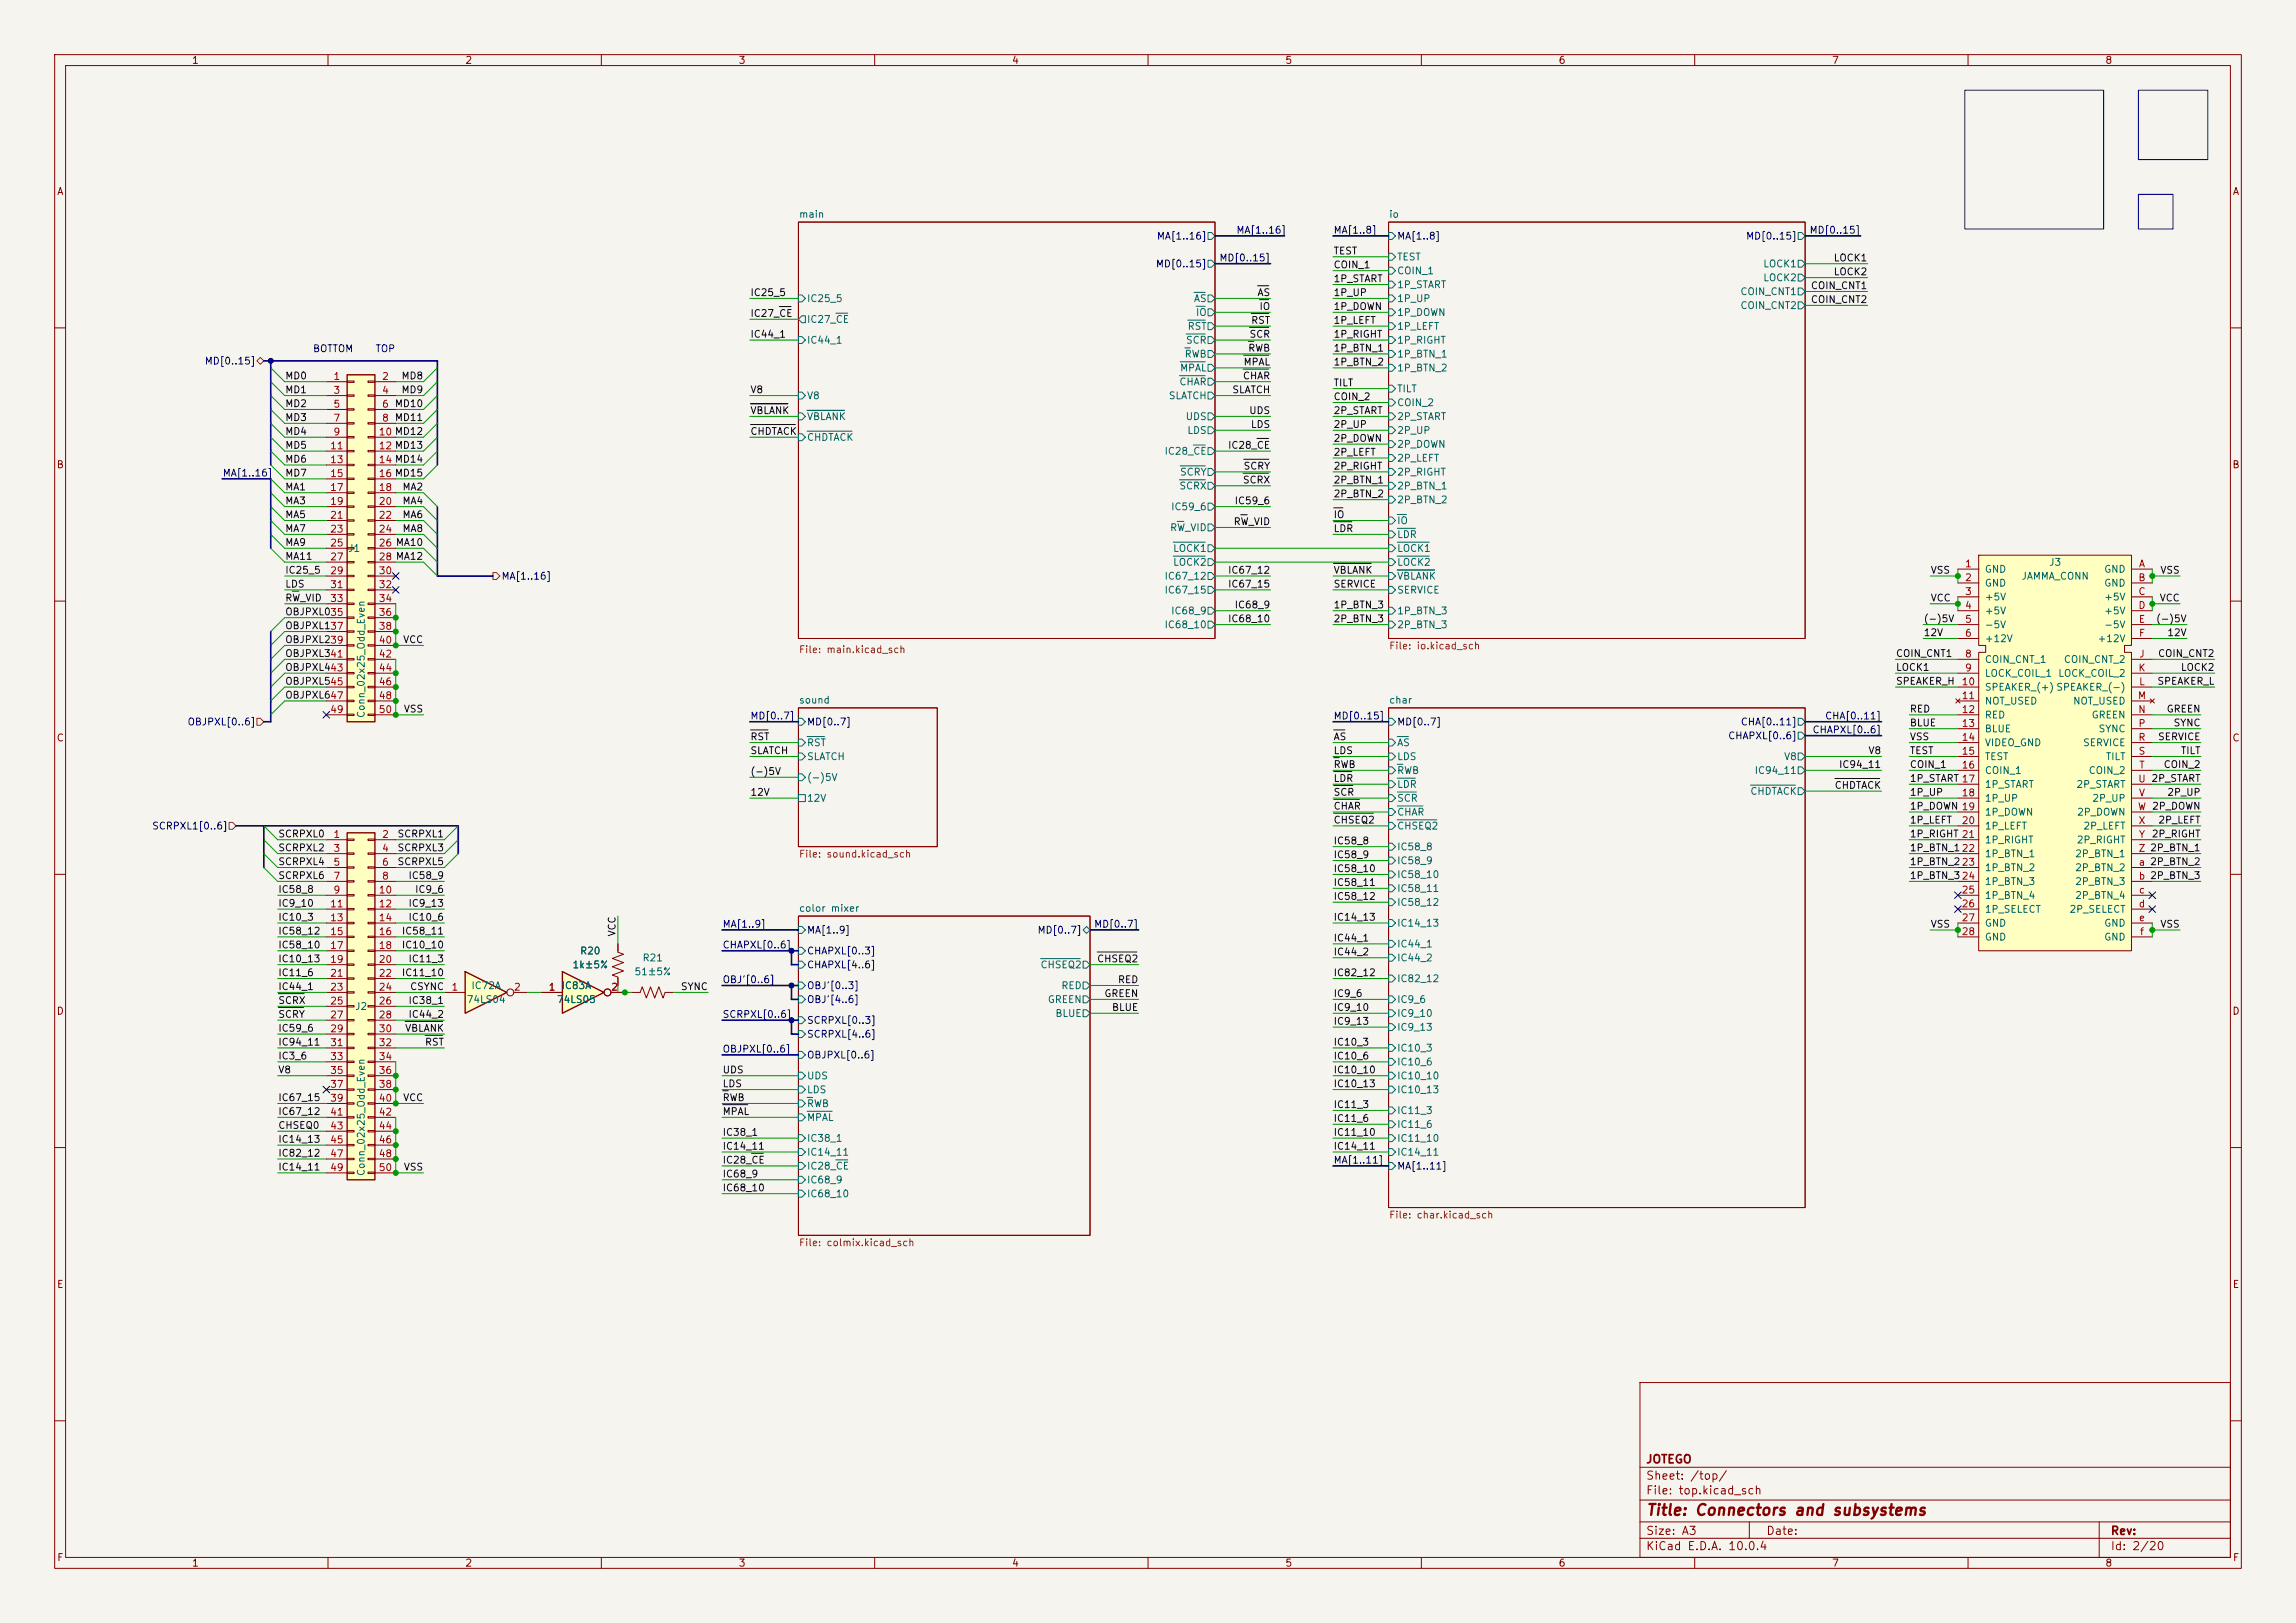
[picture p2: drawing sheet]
<svg xmlns="http://www.w3.org/2000/svg" width="420mm" height="297mm" viewBox="0 0 420 297" stroke-linecap="round" stroke-linejoin="round" font-family="sans-serif">
<defs><g id="words">
<text font-size="2" fill="#840000" x="301" y="277.8">Title: Connectors and subsystems</text>
<g font-size="1.5" fill="#840000">
<text x="301" y="268.1">JOTEGO</text>
<text x="301" y="273.8">File: top.kicad_sch</text>
<text x="301" y="271.1">Sheet: /top/</text>
<text x="301" y="281.2">Size: A3</text>
<text x="323" y="281.2">Date:</text>
<text x="386" y="281.2">Rev:</text>
<text x="301" y="284">KiCad E.D.A. 10.0.4</text>
<text x="386" y="284">Id: 2/20</text>
</g>
<g font-size="1.3" fill="#840000">
<text x="35" y="12">1</text>
<text x="85" y="12">2</text>
<text x="135" y="12">3</text>
<text x="185" y="12">4</text>
<text x="235" y="12">5</text>
<text x="285" y="12">6</text>
<text x="335" y="12">7</text>
<text x="385" y="12">8</text>
<text x="10.3" y="36">A</text>
<text x="408.3" y="36">A</text>
<text x="10.3" y="86">B</text>
<text x="408.2" y="86">B</text>
<text x="10.3" y="136">C</text>
<text x="408.2" y="136">C</text>
<text x="10.3" y="186">D</text>
<text x="408.2" y="186">D</text>
<text x="10.3" y="236">E</text>
<text x="408.3" y="236">E</text>
<text x="10.3" y="286">F</text>
<text x="35" y="287">1</text>
<text x="85" y="287">2</text>
<text x="135" y="287">3</text>
<text x="185" y="287">4</text>
<text x="235" y="287">5</text>
<text x="285" y="287">6</text>
<text x="335" y="287">7</text>
<text x="385" y="287">8</text>
<text x="408.3" y="286">F</text>
</g>
<g font-size="1.3" fill="#006464">
<text x="146" y="40.2">main</text>
<text x="254" y="40.2">io</text>
<text x="255.5" y="48">TEST</text>
<text x="255.5" y="50.5">COIN_1</text>
<text x="255.5" y="53">1P_START</text>
<text x="322.4" y="51.8">LOCK2</text>
<text x="322.4" y="49.2">LOCK1</text>
<text x="147.5" y="59.4">IC27_CE</text>
<text x="147.5" y="55.6">IC25_5</text>
<text x="218.3" y="55.6">AS</text>
<text x="218.7" y="58.1">IO</text>
<text x="255.5" y="58.1">1P_DOWN</text>
<text x="255.5" y="55.6">1P_UP</text>
<text x="318.3" y="56.9">COIN_CNT2</text>
<text x="318.3" y="54.3">COIN_CNT1</text>
<text x="147.5" y="63.2">IC44_1</text>
<text x="216.6" y="65.7">RWB</text>
<text x="216.8" y="63.2">SCR</text>
<text x="217.1" y="60.7">RST</text>
<text x="255.5" y="63.2">1P_RIGHT</text>
<text x="255.5" y="65.7">1P_BTN_1</text>
<text x="255.5" y="60.7">1P_LEFT</text>
<text x="215.6" y="70.8">CHAR</text>
<text x="215.7" y="68.3">MPAL</text>
<text x="255.5" y="68.3">1P_BTN_2</text>
<text x="147.5" y="77.2">VBLANK</text>
<text x="147.5" y="73.4">V8</text>
<text x="213.7" y="73.4">SLATCH</text>
<text x="216.8" y="77.2">UDS</text>
<text x="255.5" y="72.1">TILT</text>
<text x="255.5" y="77.2">2P_START</text>
<text x="255.5" y="74.6">COIN_2</text>
<text x="147.5" y="81">CHDTACK</text>
<text x="212.9" y="83.5">IC28_CE</text>
<text x="217.1" y="79.7">LDS</text>
<text x="255.5" y="82.3">2P_DOWN</text>
<text x="255.5" y="79.7">2P_UP</text>
<text x="215.6" y="89.9">SCRX</text>
<text x="215.7" y="87.3">SCRY</text>
<text x="255.5" y="84.8">2P_LEFT</text>
<text x="255.5" y="87.3">2P_RIGHT</text>
<text x="255.5" y="89.9">2P_BTN_1</text>
<text x="214.1" y="93.7">IC59_6</text>
<text x="255.5" y="92.4">2P_BTN_2</text>
<text x="63.6" y="101.3">J1</text>
<text x="213.9" y="97.5">RW_VID</text>
<text x="214.5" y="101.3">LOCK1</text>
<text x="255.5" y="96.2">IO</text>
<text x="255.5" y="98.8">LDR</text>
<text x="255.5" y="101.3">LOCK1</text>
<text x="212.9" y="106.4">IC67_12</text>
<text x="214.5" y="103.8">LOCK2</text>
<text x="255.5" y="106.4">VBLANK</text>
<text x="255.5" y="103.8">LOCK2</text>
<text x="363" y="105.1">GND</text>
<text x="363" y="107.7">GND</text>
<text x="369.7" y="106.4">JAMMA_CONN</text>
<text x="374.7" y="103.8">J3</text>
<text x="384.8" y="105.1">GND</text>
<text x="384.8" y="107.7">GND</text>
<text x="212.9" y="108.9">IC67_15</text>
<text x="214.1" y="112.7">IC68_9</text>
<text x="255.5" y="108.9">SERVICE</text>
<text x="255.5" y="112.7">1P_BTN_3</text>
<text x="363" y="110.2">+5V</text>
<text x="363" y="112.7">+5V</text>
<text x="384.8" y="110.2">+5V</text>
<text x="384.8" y="112.7">+5V</text>
<text x="212.9" y="115.3">IC68_10</text>
<text x="255.5" y="115.3">2P_BTN_3</text>
<text x="363" y="115.3">-5V</text>
<text x="363" y="117.8">+12V</text>
<text x="383.6" y="117.8">+12V</text>
<text x="384.8" y="115.3">-5V</text>
<text x="363" y="121.6">COIN_CNT_1</text>
<text x="363" y="124.2">LOCK_COIL_1</text>
<text x="376.4" y="124.2">LOCK_COIL_2</text>
<text x="377.4" y="121.6">COIN_CNT_2</text>
<text x="67" y="131.5" transform="rotate(-90 67 131.5)">Conn_02x25_Odd_Even</text>
<text x="146" y="129.1">sound</text>
<text x="254" y="129.1">char</text>
<text x="363" y="126.7">SPEAKER_(+) SPEAKER_(-)</text>
<text x="363" y="129.2">NOT_USED</text>
<text x="363" y="131.8">RED</text>
<text x="379.1" y="129.2">NOT_USED</text>
<text x="382.5" y="131.8">GREEN</text>
<text x="147.5" y="136.9">RST</text>
<text x="255.5" y="136.9">AS</text>
<text x="363" y="134.3">BLUE</text>
<text x="363" y="136.9">VIDEO_GND</text>
<text x="380.9" y="136.9">SERVICE</text>
<text x="383.8" y="134.3">SYNC</text>
<text x="147.5" y="139.4">SLATCH</text>
<text x="147.5" y="143.2">(-)5V</text>
<text x="255.5" y="141.9">RWB</text>
<text x="255.5" y="139.4">LDS</text>
<text x="320.9" y="141.9">IC94_11</text>
<text x="326.2" y="139.4">V8</text>
<text x="363" y="139.4">TEST</text>
<text x="363" y="141.9">COIN_1</text>
<text x="382" y="141.9">COIN_2</text>
<text x="385.1" y="139.4">TILT</text>
<text x="147.5" y="147">12V</text>
<text x="255.5" y="149.6">CHAR</text>
<text x="255.5" y="147">SCR</text>
<text x="255.5" y="144.5">LDR</text>
<text x="320.1" y="145.8">CHDTACK</text>
<text x="363" y="144.5">1P_START</text>
<text x="363" y="147">1P_UP</text>
<text x="363" y="149.6">1P_DOWN</text>
<text x="379.7" y="144.5">2P_START</text>
<text x="379.8" y="149.6">2P_DOWN</text>
<text x="382.6" y="147">2P_UP</text>
<text x="255.5" y="152.1">CHSEQ2</text>
<text x="255.5" y="155.9">IC58_8</text>
<text x="363" y="152.1">1P_LEFT</text>
<text x="363" y="154.6">1P_RIGHT</text>
<text x="379.8" y="154.6">2P_RIGHT</text>
<text x="381" y="152.1">2P_LEFT</text>
<text x="255.5" y="158.5">IC58_9</text>
<text x="255.5" y="161">IC58_10</text>
<text x="363" y="157.2">1P_BTN_1</text>
<text x="363" y="159.7">1P_BTN_2</text>
<text x="379.5" y="157.2">2P_BTN_1</text>
<text x="379.5" y="159.7">2P_BTN_2</text>
<text x="146" y="167.2">color mixer</text>
<text x="255.5" y="163.5">IC58_11</text>
<text x="255.5" y="166.1">IC58_12</text>
<text x="363" y="162.3">1P_BTN_3</text>
<text x="363" y="164.8">1P_BTN_4</text>
<text x="363" y="167.3">1P_SELECT</text>
<text x="378.5" y="167.3">2P_SELECT</text>
<text x="379.5" y="162.3">2P_BTN_3</text>
<text x="379.5" y="164.8">2P_BTN_4</text>
<text x="255.5" y="169.9">IC14_13</text>
<text x="255.5" y="173.7">IC44_1</text>
<text x="363" y="169.9">GND</text>
<text x="363" y="172.4">GND</text>
<text x="384.8" y="169.9">GND</text>
<text x="384.8" y="172.4">GND</text>
<text x="104.6" y="177.5">1k±5%</text>
<text x="106" y="175">R20</text>
<text x="116" y="178.8">51±5%</text>
<text x="117.4" y="176.2">R21</text>
<text x="190.2" y="177.5">CHSEQ2</text>
<text x="255.5" y="176.2">IC44_2</text>
<text x="64.8" y="185.1">J2</text>
<text x="85.3" y="183.9">74LS04</text>
<text x="86.1" y="181.3">IC72A</text>
<text x="101.8" y="183.9">74LS05</text>
<text x="102.6" y="181.3">IC83A</text>
<text x="191.6" y="183.9">GREEN</text>
<text x="194" y="181.3">RED</text>
<text x="255.5" y="180">IC82_12</text>
<text x="255.5" y="183.9">IC9_6</text>
<text x="192.9" y="186.4">BLUE</text>
<text x="255.5" y="186.4">IC9_10</text>
<text x="255.5" y="188.9">IC9_13</text>
<text x="147.5" y="197.8">UDS</text>
<text x="255.5" y="192.7">IC10_3</text>
<text x="255.5" y="197.8">IC10_10</text>
<text x="255.5" y="195.3">IC10_6</text>
<text x="147.5" y="200.4">LDS</text>
<text x="147.5" y="202.9">RWB</text>
<text x="255.5" y="200.4">IC10_13</text>
<text x="147.5" y="205.4">MPAL</text>
<text x="147.5" y="209.3">IC38_1</text>
<text x="255.5" y="206.7">IC11_6</text>
<text x="255.5" y="209.3">IC11_10</text>
<text x="255.5" y="204.2">IC11_3</text>
<text x="67" y="215.3" transform="rotate(-90 67 215.3)">Conn_02x25_Odd_Even</text>
<text x="147.5" y="211.8">IC14_11</text>
<text x="147.5" y="214.3">IC28_CE</text>
<text x="255.5" y="211.8">IC14_11</text>
<text x="147.5" y="219.4">IC68_10</text>
<text x="147.5" y="216.9">IC68_9</text>
</g>
<g font-size="1.3" fill="#000084">
<text x="211.5" y="44.2">MA[1..16]</text>
<text x="226.1" y="43.1">MA[1..16]</text>
<text x="243.8" y="43.1">MA[1..8]</text>
<text x="255.5" y="44.2">MA[1..8]</text>
<text x="319.3" y="44.2">MD[0..15]</text>
<text x="330.9" y="43.1">MD[0..15]</text>
<text x="211.3" y="49.2">MD[0..15]</text>
<text x="223" y="48.1">MD[0..15]</text>
<text x="37.3" y="67">MD[0..15]</text>
<text x="40.6" y="87.5">MA[1..16]</text>
<text x="91.6" y="106.4">MA[1..16]</text>
<text x="137.2" y="132">MD[0..7]</text>
<text x="243.8" y="132">MD[0..15]</text>
<text x="333.7" y="132">CHA[0..11]</text>
<text x="34.2" y="133.1">OBJPXL[0..6]</text>
<text x="147.5" y="133.1">MD[0..7]</text>
<text x="255.5" y="133.1">MD[0..7]</text>
<text x="316" y="135.6">CHAPXL[0..6]</text>
<text x="318.3" y="133.1">CHA[0..11]</text>
<text x="331.4" y="134.5">CHAPXL[0..6]</text>
<text x="27.7" y="152.1">SCRPXL1[0..6]</text>
<text x="132.1" y="173.9">CHAPXL[0..6]</text>
<text x="132.1" y="170.1">MA[1..9]</text>
<text x="147.5" y="171.2">MA[1..9]</text>
<text x="189.7" y="171.2">MD[0..7]</text>
<text x="200" y="170.1">MD[0..7]</text>
<text x="147.5" y="177.5">CHAPXL[4..6]</text>
<text x="147.5" y="175">CHAPXL[0..3]</text>
<text x="132.1" y="180.2">OBJ'[0..6]</text>
<text x="147.5" y="183.9">OBJ'[4..6]</text>
<text x="147.5" y="181.3">OBJ'[0..3]</text>
<text x="132.1" y="186.6">SCRPXL[0..6]</text>
<text x="147.5" y="190.2">SCRPXL[4..6]</text>
<text x="147.5" y="187.7">SCRPXL[0..3]</text>
<text x="132.1" y="192.9">OBJPXL[0..6]</text>
<text x="147.5" y="194">OBJPXL[0..6]</text>
<text x="243.8" y="213.2">MA[1..11]</text>
<text x="255.5" y="214.3">MA[1..11]</text>
</g>
<g font-size="1.3" fill="#0f0f0f">
<text x="243.8" y="46.9">TEST</text>
<text x="243.8" y="49.4">COIN_1</text>
<text x="243.8" y="51.9">1P_START</text>
<text x="331.1" y="53.2">COIN_CNT1</text>
<text x="335.3" y="50.7">LOCK2</text>
<text x="335.3" y="48.1">LOCK1</text>
<text x="137.2" y="58.3">IC27_CE</text>
<text x="137.2" y="54.5">IC25_5</text>
<text x="228.8" y="59.6">RST</text>
<text x="229.9" y="54.5">AS</text>
<text x="230.3" y="57">IO</text>
<text x="243.8" y="59.6">1P_LEFT</text>
<text x="243.8" y="54.5">1P_UP</text>
<text x="243.8" y="57">1P_DOWN</text>
<text x="331.1" y="55.8">COIN_CNT2</text>
<text x="137.2" y="62.1">IC44_1</text>
<text x="228.2" y="64.6">RWB</text>
<text x="228.5" y="62.1">SCR</text>
<text x="243.8" y="64.6">1P_BTN_1</text>
<text x="243.8" y="62.1">1P_RIGHT</text>
<text x="52.1" y="69.7">MD0</text>
<text x="73.3" y="69.7">MD8</text>
<text x="227.2" y="69.7">CHAR</text>
<text x="227.4" y="67.2">MPAL</text>
<text x="243.8" y="67.2">1P_BTN_2</text>
<text x="243.8" y="71">TILT</text>
<text x="52.1" y="72.3">MD1</text>
<text x="52.1" y="74.8">MD2</text>
<text x="52.1" y="77.3">MD3</text>
<text x="72.1" y="74.8">MD10</text>
<text x="72.1" y="77.3">MD11</text>
<text x="73.3" y="72.3">MD9</text>
<text x="137.2" y="72.3">V8</text>
<text x="137.2" y="76.1">VBLANK</text>
<text x="225.3" y="72.3">SLATCH</text>
<text x="228.4" y="76.1">UDS</text>
<text x="243.8" y="76.1">2P_START</text>
<text x="243.8" y="73.5">COIN_2</text>
<text x="52.1" y="79.9">MD4</text>
<text x="52.1" y="82.4">MD5</text>
<text x="137.2" y="79.9">CHDTACK</text>
<text x="224.5" y="82.4">IC28_CE</text>
<text x="228.7" y="78.6">LDS</text>
<text x="243.8" y="83.7">2P_LEFT</text>
<text x="243.8" y="81.2">2P_DOWN</text>
<text x="243.8" y="78.6">2P_UP</text>
<text x="52.1" y="85">MD6</text>
<text x="52.1" y="87.5">MD7</text>
<text x="227.2" y="88.8">SCRX</text>
<text x="227.4" y="86.2">SCRY</text>
<text x="243.8" y="86.2">2P_RIGHT</text>
<text x="243.8" y="88.8">2P_BTN_1</text>
<text x="52.1" y="90">MA1</text>
<text x="52.1" y="95.1">MA5</text>
<text x="52.1" y="92.6">MA3</text>
<text x="73.5" y="95.1">MA6</text>
<text x="73.5" y="90">MA2</text>
<text x="73.5" y="92.6">MA4</text>
<text x="225.7" y="92.6">IC59_6</text>
<text x="243.8" y="91.3">2P_BTN_2</text>
<text x="243.8" y="95.1">IO</text>
<text x="52.1" y="100.2">MA9</text>
<text x="52.1" y="97.7">MA7</text>
<text x="73.5" y="97.7">MA8</text>
<text x="225.6" y="96.4">RW_VID</text>
<text x="243.8" y="97.7">LDR</text>
<text x="52.1" y="107.8">LDS</text>
<text x="52.1" y="102.7">MA11</text>
<text x="52.1" y="105.3">IC25_5</text>
<text x="224.5" y="107.8">IC67_15</text>
<text x="224.5" y="105.3">IC67_12</text>
<text x="243.8" y="107.8">SERVICE</text>
<text x="243.8" y="105.3">VBLANK</text>
<text x="353.1" y="105.3">VSS</text>
<text x="395.1" y="105.3">VSS</text>
<text x="52.1" y="110.4">RW_VID</text>
<text x="52.1" y="112.9">OBJPXL035</text>
<text x="225.7" y="111.6">IC68_9</text>
<text x="243.8" y="111.6">1P_BTN_3</text>
<text x="353.1" y="110.4">VCC</text>
<text x="394.9" y="110.4">VCC</text>
<text x="52.1" y="115.4">OBJPXL137</text>
<text x="52.1" y="118">OBJPXL239</text>
<text x="73.6" y="118">VCC</text>
<text x="224.5" y="114.2">IC68_10</text>
<text x="243.8" y="114.2">2P_BTN_3</text>
<text x="351.8" y="116.7">12V</text>
<text x="351.8" y="114.2">(-)5V</text>
<text x="394.3" y="114.2">(-)5V</text>
<text x="396.3" y="116.7">12V</text>
<text x="52.1" y="125.6">OBJPXL545</text>
<text x="52.1" y="120.5">OBJPXL341</text>
<text x="52.1" y="123.1">OBJPXL443</text>
<text x="346.7" y="123.1">LOCK1</text>
<text x="346.7" y="125.6">SPEAKER_H</text>
<text x="346.7" y="120.5">COIN_CNT1</text>
<text x="394.5" y="125.6">SPEAKER_L</text>
<text x="394.6" y="120.5">COIN_CNT2</text>
<text x="398.8" y="123.1">LOCK2</text>
<text x="52.1" y="128.1">OBJPXL647</text>
<text x="73.8" y="130.7">VSS</text>
<text x="349.2" y="130.7">RED</text>
<text x="396.2" y="130.7">GREEN</text>
<text x="137.2" y="135.8">RST</text>
<text x="243.8" y="135.8">AS</text>
<text x="349.2" y="135.8">VSS</text>
<text x="349.2" y="133.2">BLUE</text>
<text x="394.6" y="135.8">SERVICE</text>
<text x="397.5" y="133.2">SYNC</text>
<text x="137.2" y="142.1">(-)5V</text>
<text x="137.2" y="138.3">SLATCH</text>
<text x="243.8" y="140.8">RWB</text>
<text x="243.8" y="143.4">LDR</text>
<text x="243.8" y="138.3">LDS</text>
<text x="336.3" y="140.8">IC94_11</text>
<text x="341.7" y="138.3">V8</text>
<text x="349.2" y="140.8">COIN_1</text>
<text x="349.2" y="143.4">1P_START 17</text>
<text x="349.2" y="138.3">TEST</text>
<text x="395.7" y="140.8">COIN_2</text>
<text x="398.8" y="138.3">TILT</text>
<text x="137.2" y="145.9">12V</text>
<text x="243.8" y="145.9">SCR</text>
<text x="243.8" y="148.5">CHAR</text>
<text x="335.5" y="144.7">CHDTACK</text>
<text x="349.2" y="145.9">1P_UP</text>
<text x="349.2" y="148.5">1P_DOWN 19</text>
<text x="393.6" y="148.5">2P_DOWN</text>
<text x="396.3" y="145.9">2P_UP</text>
<text x="50.8" y="153.5">SCRPXL0</text>
<text x="72.6" y="153.5">SCRPXL1</text>
<text x="243.8" y="151">CHSEQ2</text>
<text x="243.8" y="154.8">IC58_8</text>
<text x="349.2" y="151">1P_LEFT</text>
<text x="349.2" y="153.5">1P_RIGHT 21</text>
<text x="393.5" y="153.5">2P_RIGHT</text>
<text x="394.7" y="151">2P_LEFT</text>
<text x="50.8" y="158.6">SCRPXL4</text>
<text x="50.8" y="161.2">SCRPXL6</text>
<text x="50.8" y="156.1">SCRPXL2</text>
<text x="72.6" y="158.6">SCRPXL5</text>
<text x="72.6" y="156.1">SCRPXL3</text>
<text x="74.6" y="161.2">IC58_9</text>
<text x="243.8" y="159.9">IC58_10</text>
<text x="243.8" y="157.4">IC58_9</text>
<text x="349.2" y="161.2">1P_BTN_324</text>
<text x="349.2" y="158.6">1P_BTN_223</text>
<text x="349.2" y="156.1">1P_BTN_122</text>
<text x="50.8" y="163.7">IC58_8</text>
<text x="50.8" y="166.2">IC9_10</text>
<text x="74.6" y="166.2">IC9_13</text>
<text x="75.8" y="163.7">IC9_6</text>
<text x="243.8" y="162.4">IC58_11</text>
<text x="243.8" y="165">IC58_12</text>
<text x="50.8" y="173.9">IC58_10</text>
<text x="50.8" y="168.8">IC10_3</text>
<text x="50.8" y="171.3">IC58_12</text>
<text x="73.4" y="173.9">IC10_10</text>
<text x="73.4" y="171.3">IC58_11</text>
<text x="74.6" y="168.8">IC10_6</text>
<text x="112.9" y="171.5" transform="rotate(-90 112.9 171.5)">VCC</text>
<text x="243.8" y="172.6">IC44_1</text>
<text x="243.8" y="168.8">IC14_13</text>
<text x="353.1" y="170.1">VSS</text>
<text x="395.1" y="170.1">VSS</text>
<text x="50.8" y="178.9">IC11_6</text>
<text x="50.8" y="176.4">IC10_13</text>
<text x="73.4" y="178.9">IC11_10</text>
<text x="74.6" y="176.4">IC11_3</text>
<text x="200.6" y="176.4">CHSEQ2</text>
<text x="243.8" y="175.1">IC44_2</text>
<text x="243.8" y="178.9">IC82_12</text>
<text x="50.8" y="184">SCRX</text>
<text x="50.8" y="181.5">IC44_1</text>
<text x="74.6" y="184">IC38_1</text>
<text x="74.9" y="181.5">CSYNC</text>
<text x="124.4" y="181.5">SYNC</text>
<text x="201.9" y="182.8">GREEN</text>
<text x="203.3" y="185.3">BLUE</text>
<text x="204.4" y="180.2">RED</text>
<text x="243.8" y="182.8">IC9_6</text>
<text x="243.8" y="185.3">IC9_10</text>
<text x="50.8" y="186.6">SCRY</text>
<text x="50.8" y="191.6">IC94_11</text>
<text x="50.8" y="189.1">IC59_6</text>
<text x="74" y="189.1">VBLANK</text>
<text x="74.6" y="186.6">IC44_2</text>
<text x="77.6" y="191.6">RST</text>
<text x="243.8" y="191.6">IC10_3</text>
<text x="243.8" y="187.8">IC9_13</text>
<text x="50.8" y="194.2">IC3_6</text>
<text x="50.8" y="196.7">V8</text>
<text x="132.1" y="196.7">UDS</text>
<text x="243.8" y="194.2">IC10_6</text>
<text x="243.8" y="196.7">IC10_10</text>
<text x="50.8" y="201.8">IC67_15</text>
<text x="73.6" y="201.8">VCC</text>
<text x="132.1" y="199.3">LDS</text>
<text x="132.1" y="201.8">RWB</text>
<text x="243.8" y="199.3">IC10_13</text>
<text x="243.8" y="203.1">IC11_3</text>
<text x="50.8" y="209.4">IC14_13</text>
<text x="50.8" y="206.9">CHSEQ0</text>
<text x="50.8" y="204.3">IC67_12</text>
<text x="132.1" y="208.2">IC38_1</text>
<text x="132.1" y="204.3">MPAL</text>
<text x="243.8" y="208.2">IC11_10</text>
<text x="243.8" y="205.6">IC11_6</text>
<text x="50.8" y="214.5">IC14_11</text>
<text x="50.8" y="212">IC82_12</text>
<text x="73.8" y="214.5">VSS</text>
<text x="132.1" y="215.8">IC68_9</text>
<text x="132.1" y="213.2">IC28_CE</text>
<text x="132.1" y="210.7">IC14_11</text>
<text x="243.8" y="210.7">IC14_11</text>
<text x="132.1" y="218.3">IC68_10</text>
</g>
<g font-size="1.3" fill="#0000c2">
<text x="57.1" y="64.7">BOTTOM</text>
<text x="68.6" y="64.7">TOP</text>
</g>
<g font-size="1.3" fill="#a90000">
<text x="60.9" y="69.8">1</text>
<text x="69.8" y="69.8">2</text>
<text x="60.9" y="72.4">3</text>
<text x="60.9" y="74.9">5</text>
<text x="60.9" y="77.4">7</text>
<text x="69.8" y="72.4">4</text>
<text x="69.8" y="74.9">6</text>
<text x="69.8" y="77.4">8</text>
<text x="60.3" y="82.5">11</text>
<text x="60.9" y="80">9</text>
<text x="69.2" y="80">10 MD12</text>
<text x="69.2" y="82.5">12 MD13</text>
<text x="60.3" y="85.1">13</text>
<text x="60.3" y="87.6">15</text>
<text x="69.2" y="85.1">14 MD14</text>
<text x="69.2" y="87.6">16 MD15</text>
<text x="60.3" y="90.1">17</text>
<text x="60.3" y="92.7">19</text>
<text x="60.3" y="95.2">21</text>
<text x="69.2" y="90.1">18</text>
<text x="69.2" y="92.7">20</text>
<text x="69.2" y="95.2">22</text>
<text x="60.3" y="97.8">23</text>
<text x="60.3" y="100.3">25</text>
<text x="69.2" y="97.8">24</text>
<text x="69.2" y="100.3">26 MA10</text>
<text x="60.3" y="102.8">27</text>
<text x="60.3" y="105.4">29</text>
<text x="60.3" y="107.9">31</text>
<text x="69.2" y="102.8">28 MA12</text>
<text x="69.2" y="105.4">30</text>
<text x="69.2" y="107.9">32</text>
<text x="359.3" y="104.1">1</text>
<text x="359.3" y="106.7">2</text>
<text x="391.1" y="106.7">B</text>
<text x="391.1" y="104.1">A</text>
<text x="60.3" y="110.5">33</text>
<text x="69.2" y="110.5">34</text>
<text x="69.2" y="113">36</text>
<text x="359.3" y="109.2">3</text>
<text x="359.3" y="111.7">4</text>
<text x="391.1" y="109.2">C</text>
<text x="391.1" y="111.7">D</text>
<text x="69.2" y="115.5">38</text>
<text x="69.2" y="118.1">40</text>
<text x="359.3" y="114.3">5</text>
<text x="359.3" y="116.8">6</text>
<text x="391.1" y="114.3">E</text>
<text x="391.1" y="116.8">F</text>
<text x="69.2" y="120.6">42</text>
<text x="69.2" y="123.2">44</text>
<text x="69.2" y="125.7">46</text>
<text x="358.7" y="125.7">10</text>
<text x="359.3" y="120.6">8</text>
<text x="359.3" y="123.2">9</text>
<text x="391.1" y="123.2">K</text>
<text x="391.2" y="125.7">L</text>
<text x="391.2" y="120.6">J</text>
<text x="60.3" y="130.8">49</text>
<text x="69.2" y="128.2">48</text>
<text x="69.2" y="130.8">50</text>
<text x="358.7" y="128.2">11</text>
<text x="358.7" y="130.8">12</text>
<text x="391" y="128.2">M</text>
<text x="391" y="130.8">N</text>
<text x="358.7" y="133.3">13</text>
<text x="358.7" y="135.9">14</text>
<text x="391.1" y="133.3">P</text>
<text x="391.1" y="135.9">R</text>
<text x="358.7" y="138.4">15</text>
<text x="358.7" y="140.9">16</text>
<text x="391" y="143.5">U 2P_START</text>
<text x="391.1" y="138.4">S</text>
<text x="391.2" y="140.9">T</text>
<text x="358.7" y="146">18</text>
<text x="391" y="148.6">W</text>
<text x="391.1" y="146">V</text>
<text x="60.9" y="153.6">1</text>
<text x="69.8" y="153.6">2</text>
<text x="358.7" y="151.1">20</text>
<text x="391.1" y="151.1">X</text>
<text x="391.1" y="153.6">Y</text>
<text x="60.9" y="156.2">3</text>
<text x="60.9" y="158.7">5</text>
<text x="60.9" y="161.3">7</text>
<text x="69.8" y="156.2">4</text>
<text x="69.8" y="158.7">6</text>
<text x="69.8" y="161.3">8</text>
<text x="391.1" y="156.2">Z 2P_BTN_1</text>
<text x="391.1" y="158.7">a 2P_BTN_2</text>
<text x="391.1" y="161.3">b 2P_BTN_3</text>
<text x="60.3" y="166.3">11</text>
<text x="60.9" y="163.8">9</text>
<text x="69.2" y="163.8">10</text>
<text x="69.2" y="166.3">12</text>
<text x="358.7" y="163.8">25</text>
<text x="358.7" y="166.3">26</text>
<text x="391.1" y="166.3">d</text>
<text x="391.1" y="163.8">c</text>
<text x="60.3" y="168.9">13</text>
<text x="60.3" y="171.4">15</text>
<text x="60.3" y="174">17</text>
<text x="69.2" y="168.9">14</text>
<text x="69.2" y="171.4">16</text>
<text x="69.2" y="174">18</text>
<text x="358.7" y="168.9">27</text>
<text x="358.7" y="171.4">28</text>
<text x="391.1" y="168.9">e</text>
<text x="391.3" y="171.4">f</text>
<text x="60.3" y="176.5">19</text>
<text x="60.3" y="179">21</text>
<text x="69.2" y="176.5">20</text>
<text x="69.2" y="179">22</text>
<text x="60.3" y="181.6">23</text>
<text x="60.3" y="184.1">25</text>
<text x="69.2" y="181.6">24</text>
<text x="69.2" y="184.1">26</text>
<text x="82.5" y="181.6">1</text>
<text x="93.9" y="181.6">2</text>
<text x="100.3" y="181.6">1</text>
<text x="111.7" y="181.6">2</text>
<text x="60.3" y="186.7">27</text>
<text x="60.3" y="189.2">29</text>
<text x="60.3" y="191.7">31</text>
<text x="69.2" y="186.7">28</text>
<text x="69.2" y="189.2">30</text>
<text x="69.2" y="191.7">32</text>
<text x="60.3" y="194.3">33</text>
<text x="60.3" y="196.8">35</text>
<text x="69.2" y="194.3">34</text>
<text x="69.2" y="196.8">36</text>
<text x="60.3" y="199.4">37</text>
<text x="60.3" y="201.9">39</text>
<text x="69.2" y="199.4">38</text>
<text x="69.2" y="201.9">40</text>
<text x="60.3" y="204.4">41</text>
<text x="60.3" y="207">43</text>
<text x="60.3" y="209.5">45</text>
<text x="69.2" y="204.4">42</text>
<text x="69.2" y="207">44</text>
<text x="69.2" y="209.5">46</text>
<text x="60.3" y="212.1">47</text>
<text x="60.3" y="214.6">49</text>
<text x="69.2" y="212.1">48</text>
<text x="69.2" y="214.6">50</text>
</g>
<g font-size="1.3" fill="#725600">
<text x="146" y="119.8">File: main.kicad_sch</text>
<text x="254" y="119.1">File: io.kicad_sch</text>
<text x="146" y="157.2">File: sound.kicad_sch</text>
<text x="254" y="223.3">File: char.kicad_sch</text>
<text x="146" y="228.4">File: colmix.kicad_sch</text>
</g>
</g></defs>
<path d="M0 0h420v297h-420z" fill="#f5f4ef" stroke="#f5f4ef" stroke-width=".18"/>
<g fill="none" stroke="#840000" stroke-width=".18">
<path d="M10 10h400v277h-400zM12 12h396v273h-396zM60 10v2M110 10v2M160 10v2M210 10v2M260 10v2M310 10v2M360 10v2M146 40.6h76.2v76.2h-76.2zM254 40.6h76.2v76.2h-76.2zM10 60h2"/>
<path d="M408 60h2M10 110h2M408 110h2M146 129.5h25.4v25.4h-25.4zM254 129.5h76.2v91.5h-76.2zM10 160h2M408 160h2M146 167.6h53.4v58.5h-53.4zM10 210h2M408 210h2M300 253h108v32h-108zM10 260h2"/>
<path d="M300 278.5h108M300 274.5h108M300 268.5h108M320 278.5v3M384 278.5v6.5M408 260h2M60 285v2M110 285v2M160 285v2M210 285v2M260 285v2M300 281.5h108"/>
<path d="M310 285v2M360 285v2"/>
</g>
<g fill="none" stroke="#006464" stroke-width=".18">
<path d="M146 58.4l.7-.6h.6v1.3h-.6zM146 54h.7l.6 .6-.6 .6h-.7zM152.9 57.3h2.2M217.3 58.6h3.2M218.4 53.5h2.1M218.8 56h1.7M221 47.6h.6l.6 .7-.6 .6h-.6zM221 54h.6l.6 .6-.6 .6h-.6zM221 59.1h.6l.6 .6-.6 .6h-.6zM221 42.5h.6l.6 .7-.6 .6h-.6zM221 56.5h.6l.6 .7-.6 .6h-.6zM254 42.5h.6l.7 .7-.7 .6h-.6z"/>
<path d="M254 48.9h.6l.7 .6-.7 .7h-.6zM254 46.4h.6l.7 .6-.7 .6h-.6zM254 59.1h.6l.7 .6-.7 .6h-.6zM254 56.5h.6l.7 .7-.7 .6h-.6zM254 51.4h.6l.7 .7-.7 .6h-.6zM254 54h.6l.7 .6-.7 .6h-.6zM328.9 42.5h.7l.6 .7-.6 .6h-.7zM328.9 55.2h.7l.6 .7-.6 .6h-.7zM328.9 52.7h.7l.6 .6-.6 .7h-.7zM328.9 50.2h.7l.6 .6-.6 .6h-.7zM328.9 47.6h.7l.6 .7-.6 .6h-.7zM146 61.6h.7l.6 .6-.6 .7h-.7z"/>
<path d="M146 79.4h.7l.6 .6-.6 .6h-.7zM146 75.6h.7l.6 .6-.6 .6h-.7zM146 71.8h.7l.6 .6-.6 .6h-.7zM147.6 78.9h8.3M147.6 75.1h6.9M215.8 68.7h4.7M215.9 66.2h4.6M216.7 63.7h1M217 61.1h3.5M221 61.6h.6l.6 .6-.6 .7h-.6zM221 66.7h.6l.6 .6-.6 .6h-.6zM221 64.1h.6l.6 .7-.6 .6h-.6z"/>
<path d="M221 78.1h.6l.6 .6-.6 .7h-.6zM221 75.6h.6l.6 .6-.6 .6h-.6zM221 71.8h.6l.6 .6-.6 .6h-.6zM221 69.2h.6l.6 .7-.6 .6h-.6zM254 61.6h.6l.7 .6-.7 .7h-.6zM254 64.1h.6l.7 .7-.7 .6h-.6zM254 66.7h.6l.7 .6-.7 .6h-.6zM254 70.5h.6l.7 .6-.7 .7h-.6zM254 75.6h.6l.7 .6-.7 .6h-.6zM254 78.1h.6l.7 .6-.7 .7h-.6zM254 73h.6l.7 .7-.7 .6h-.6zM214.6 99.2h5.9"/>
<path d="M215.3 95.4h1.2M215.8 87.8h4.7M215.9 85.3h4.6M218.3 81.4h2.2M221 92.1h.6l.6 .6-.6 .6h-.6zM221 95.9h.6l.6 .6-.6 .7h-.6zM221 81.9h.6l.6 .7-.6 .6h-.6zM221 88.3h.6l.6 .6-.6 .6h-.6zM221 85.7h.6l.6 .7-.6 .6h-.6zM221 99.7h.6l.6 .6-.6 .7h-.6zM254 94.6h.6l.7 .7-.7 .6h-.6zM254 97.2h.6l.7 .6-.7 .6h-.6z"/>
<path d="M254 80.6h.6l.7 .7-.7 .6h-.6zM254 83.2h.6l.7 .6-.7 .7h-.6zM254 85.7h.6l.7 .7-.7 .6h-.6zM254 90.8h.6l.7 .6-.7 .7h-.6zM254 88.3h.6l.7 .6-.7 .6h-.6zM254 99.7h.6l.7 .6-.7 .7h-.6zM255.6 99.2h5.8M255.6 94.1h1.7M255.6 96.7h3.3M214.6 101.8h5.9M221 113.7h.6l.6 .6-.6 .6h-.6zM221 111.1h.6l.6 .7-.6 .6h-.6z"/>
<path d="M221 104.8h.6l.6 .6-.6 .6h-.6zM221 107.3h.6l.6 .7-.6 .6h-.6zM221 102.2h.6l.6 .7-.6 .6h-.6zM254 104.8h.6l.7 .6-.7 .6h-.6zM254 107.3h.6l.7 .7-.7 .6h-.6zM254 102.2h.6l.7 .7-.7 .6h-.6zM254 111.1h.6l.7 .7-.7 .6h-.6zM254 113.7h.6l.7 .6-.7 .6h-.6zM255.6 101.8h5.8M255.6 104.3h6.8M146 131.4h.7l.6 .7-.6 .6h-.7zM146 137.8h.7l.6 .6-.6 .7h-.7z"/>
<path d="M146 135.3h.7l.6 .6-.6 .6h-.7zM147.6 134.8h3.2M254 135.3h.6l.7 .6-.7 .6h-.6zM254 137.8h.6l.7 .6-.7 .7h-.6zM254 131.4h.6l.7 .7-.7 .6h-.6zM255.6 134.8h2M255.6 139.9h1M328.9 137.8h.7l.6 .6-.6 .7h-.7zM328.9 131.4h.7l.6 .7-.6 .6h-.7zM328.9 134h.7l.6 .6-.6 .7h-.7zM146 141.6h.7l.6 .6-.6 .7h-.7zM146 145.4h1.3v1.3h-1.3z"/>
<path d="M254 148h.6l.7 .6-.7 .6h-.6zM254 145.4h.6l.7 .7-.7 .6h-.6zM254 140.3h.6l.7 .7-.7 .6h-.6zM254 150.5h.6l.7 .6-.7 .7h-.6zM254 154.3h.6l.7 .6-.7 .7h-.6zM254 156.8h.6l.7 .7-.7 .6h-.6zM254 159.4h.6l.7 .6-.7 .7h-.6zM254 142.9h.6l.7 .6-.7 .6h-.6zM255.6 147.5h4.7M255.6 144.9h3.5M255.6 150h7.2M255.6 142.4h3.3"/>
<path d="M320.2 143.7h8.2M328.9 140.3h.7l.6 .7-.6 .6h-.7zM328.9 144.1h.7l.6 .7-.6 .6h-.7zM146 175.9h.7l.6 .6-.6 .7h-.7zM146 169.5h.7l.6 .7-.6 .6h-.7zM146 173.4h.7l.6 .6-.6 .6h-.7zM146 179.7h.7l.6 .6-.6 .7h-.7zM190.4 175.4h7.2M198.1 175.9h.7l.6 .6-.6 .7h-.7zM198.1 179.7h.7l.6 .6-.6 .7h-.7zM198.1 170.2l.7-.7 .6 .7-.6 .6zM254 168.3h.6l.7 .6-.7 .6h-.6z"/>
<path d="M254 178.4h.6l.7 .7-.7 .6h-.6zM254 161.9h.6l.7 .7-.7 .6h-.6zM254 164.5h.6l.7 .6-.7 .6h-.6zM254 174.6h.6l.7 .7-.7 .6h-.6zM254 172.1h.6l.7 .6-.7 .7h-.6zM146 188.6h.7l.6 .6-.6 .7h-.7zM146 182.2h.7l.6 .7-.6 .6h-.7zM146 186.1h.7l.6 .6-.6 .6h-.7zM146 198.8h.7l.6 .6-.6 .6h-.7zM146 192.4h.7l.6 .6-.6 .7h-.7zM146 196.2h.7l.6 .7-.6 .6h-.7zM198.1 182.2h.7l.6 .7-.6 .6h-.7z"/>
<path d="M198.1 184.8h.7l.6 .6-.6 .7h-.7zM254 184.8h.6l.7 .6-.7 .7h-.6zM254 182.2h.6l.7 .7-.7 .6h-.6zM254 187.3h.6l.7 .7-.7 .6h-.6zM254 191.1h.6l.7 .7-.7 .6h-.6zM254 196.2h.6l.7 .7-.7 .6h-.6zM254 193.7h.6l.7 .6-.7 .6h-.6zM254 198.8h.6l.7 .6-.7 .6h-.6zM146 203.8h.7l.6 .7-.6 .6h-.7zM146 207.6h.7l.6 .7-.6 .6h-.7zM146 210.2h.7l.6 .6-.6 .7h-.7zM146 201.3h.7l.6 .6-.6 .7h-.7z"/>
<path d="M146 217.8h.7l.6 .6-.6 .7h-.7zM146 215.3h.7l.6 .6-.6 .6h-.7zM146 212.7h.7l.6 .7-.6 .6h-.7zM147.6 203.4h4.6M147.6 200.8h1.1M152.9 212.3h2.2M254 205.1h.6l.7 .6-.7 .7h-.6zM254 207.6h.6l.7 .7-.7 .6h-.6zM254 202.6h.6l.7 .6-.7 .6h-.6zM254 210.2h.6l.7 .6-.7 .7h-.6zM254 212.7h.6l.7 .7-.7 .6h-.6z"/>
</g>
<path d="M361.9 101.6h28v16.5h-1.3v1.3h1.3v54.6h-28v-54.6h1.3v-1.3h-1.3z" fill="#ffffc2"/>
<g fill="none" stroke="#840000" stroke-width=".18">
<path d="M358.1 104.1h3.8M358.1 106.7h3.8M358.1 109.2h3.8M358.1 111.8h3.8M358.1 114.3h3.8M358.1 116.8h3.8M361.9 101.6h28v16.5h-1.3v1.3h1.3v54.6h-28v-54.6h1.3v-1.3h-1.3zM389.9 104.1h3.8M389.9 106.7h3.8M389.9 109.2h3.8M389.9 111.8h3.8M389.9 114.3h3.8"/>
<path d="M389.9 116.8h3.8M357.8 127.9l.7 .8M358.1 120.7h3.8M358.1 123.2h3.8M358.1 125.7h3.8M358.1 128.3h3.8M358.1 130.8h3.8M358.1 133.4h3.8M358.1 135.9h3.8M358.1 138.4h3.8M358.5 127.9l-.7 .8M389.9 120.7h3.8"/>
<path d="M389.9 123.2h3.8M389.9 125.7h3.8M389.9 128.3h3.8M389.9 130.8h3.8M389.9 133.4h3.8M389.9 135.9h3.8M389.9 138.4h3.8M393.3 127.9l.8 .8M394.1 127.9l-.8 .8M358.1 141h3.8M358.1 143.5h3.8M358.1 146.1h3.8"/>
<path d="M358.1 148.6h3.8M358.1 151.1h3.8M358.1 153.7h3.8M358.1 156.2h3.8M358.1 158.8h3.8M389.9 141h3.8M389.9 143.5h3.8M389.9 146.1h3.8M389.9 148.6h3.8M389.9 151.1h3.8M389.9 153.7h3.8M389.9 156.2h3.8"/>
<path d="M389.9 158.8h3.8M358.1 161.3h3.8M358.1 163.8h3.8M358.1 166.4h3.8M358.1 168.9h3.8M358.1 171.5h3.8M389.9 161.3h3.8M389.9 163.8h3.8M389.9 166.4h3.8M389.9 168.9h3.8M389.9 171.5h3.8"/>
</g>
<path d="M63.5 68.6h5.1v63.5h-5.1z" fill="#ffffc2"/>
<path d="M63.5 68.6h5.1v63.5h-5.1z" fill="none" stroke="#840000" stroke-width=".25"/>
<g fill="none" stroke="#840000" stroke-width=".18">
<path d="M59.7 69.9h3.8M59.7 72.4h3.8M59.7 74.9h3.8M59.7 77.5h3.8M63.5 69.7h1.3v.3h-1.3zM63.5 72.3h1.3v.2h-1.3zM63.5 74.8h1.3v.3h-1.3zM63.5 77.3h1.3v.3h-1.3zM63.5 79.9h1.3v.2h-1.3zM67.3 69.7h1.3v.3h-1.3zM67.3 72.3h1.3v.2h-1.3zM67.3 74.8h1.3v.3h-1.3z"/>
<path d="M67.3 77.3h1.3v.3h-1.3zM67.3 79.9h1.3v.2h-1.3zM68.6 69.9h3.8M68.6 72.4h3.8M68.6 74.9h3.8M68.6 77.5h3.8M59.7 80h3.8M59.7 82.6h3.8M59.7 85.1h3.8M59.7 87.6h3.8M59.7 90.2h3.8M59.7 92.7h3.8"/>
<path d="M59.7 95.3h3.8M59.7 97.8h3.8M63.5 82.4h1.3v.3h-1.3zM63.5 85h1.3v.2h-1.3zM63.5 87.5h1.3v.3h-1.3zM63.5 90h1.3v.3h-1.3zM63.5 92.6h1.3v.2h-1.3zM63.5 95.1h1.3v.3h-1.3zM63.5 97.7h1.3v.2h-1.3zM67.3 82.4h1.3v.3h-1.3zM67.3 85h1.3v.2h-1.3zM67.3 87.5h1.3v.3h-1.3z"/>
<path d="M67.3 90h1.3v.3h-1.3zM67.3 92.6h1.3v.2h-1.3zM67.3 95.1h1.3v.3h-1.3zM67.3 97.7h1.3v.2h-1.3zM68.6 80h3.8M68.6 82.6h3.8M68.6 85.1h3.8M68.6 87.6h3.8M68.6 90.2h3.8M68.6 92.7h3.8M68.6 95.3h3.8M68.6 97.8h3.8"/>
<path d="M59.7 100.3h3.8M59.7 102.9h3.8M59.7 105.4h3.8M59.7 108h3.8M59.7 110.5h3.8M59.7 113h3.8M59.7 115.6h3.8M59.7 118.1h3.8M63.5 100.2h1.3v.3h-1.3zM63.5 102.7h1.3v.3h-1.3zM63.5 105.3h1.3v.2h-1.3zM63.5 107.8h1.3v.3h-1.3z"/>
<path d="M63.5 110.4h1.3v.2h-1.3zM63.5 112.9h1.3v.3h-1.3zM63.5 115.4h1.3v.3h-1.3zM63.5 118h1.3v.2h-1.3zM67.3 100.2h1.3v.3h-1.3zM67.3 102.7h1.3v.3h-1.3zM67.3 105.3h1.3v.2h-1.3zM67.3 107.8h1.3v.3h-1.3zM67.3 110.4h1.3v.2h-1.3zM67.3 112.9h1.3v.3h-1.3zM67.3 115.4h1.3v.3h-1.3zM67.3 118h1.3v.2h-1.3z"/>
<path d="M68.6 100.3h3.8M68.6 102.9h3.8M68.6 105.4h3.8M68.6 108h3.8M68.6 110.5h3.8M68.6 113h3.8M68.6 115.6h3.8M68.6 118.1h3.8M59.7 120.7h3.8M59.7 123.2h3.8M59.7 125.7h3.8M59.7 128.3h3.8"/>
<path d="M59.7 130.8h3.8M63.5 120.5h1.3v.3h-1.3zM63.5 123.1h1.3v.2h-1.3zM63.5 125.6h1.3v.3h-1.3zM63.5 128.1h1.3v.3h-1.3zM63.5 130.7h1.3v.2h-1.3zM67.3 120.5h1.3v.3h-1.3zM67.3 123.1h1.3v.2h-1.3zM67.3 125.6h1.3v.3h-1.3zM67.3 128.1h1.3v.3h-1.3zM67.3 130.7h1.3v.2h-1.3zM68.6 120.7h3.8"/>
<path d="M68.6 123.2h3.8M68.6 125.7h3.8M68.6 128.3h3.8M68.6 130.8h3.8M113 172.7v1.5l1 .4-2 .8 2 .7-2 .8 2 .8-2 .7 1 .4v1.5"/>
</g>
<path d="M102.9 177.8l7.6 3.8-7.6 3.8z" fill="#ffffc2"/>
<path d="M102.9 177.8l7.6 3.8-7.6 3.8z" fill="none" stroke="#840000" stroke-width=".25"/>
<g fill="none" stroke="#840000" stroke-width=".18">
<path d="M99.1 181.6h3.8M111.8 181.6h2.5M115.6 181.6h1.5l.4-1 .7 2 .8-2 .8 2 .7-2 .8 2 .4-1h1.5"/>
<circle cx="111.1" cy="181.6" r=".63"/>
</g>
<path d="M63.5 152.4h5.1v63.5h-5.1z" fill="#ffffc2"/>
<path d="M63.5 152.4h5.1v63.5h-5.1z" fill="none" stroke="#840000" stroke-width=".25"/>
<g fill="none" stroke="#840000" stroke-width=".18">
<path d="M59.7 153.7h3.8M59.7 156.2h3.8M59.7 158.8h3.8M63.5 153.5h1.3v.3h-1.3zM63.5 156.1h1.3v.2h-1.3zM63.5 158.6h1.3v.3h-1.3zM67.3 153.5h1.3v.3h-1.3zM67.3 156.1h1.3v.2h-1.3zM67.3 158.6h1.3v.3h-1.3zM68.6 153.7h3.8M68.6 156.2h3.8M68.6 158.8h3.8"/>
<path d="M59.7 161.3h3.8M59.7 163.8h3.8M59.7 166.4h3.8M59.7 168.9h3.8M59.7 171.5h3.8M59.7 174h3.8M59.7 176.5h3.8M59.7 179.1h3.8M63.5 161.2h1.3v.2h-1.3zM63.5 163.7h1.3v.3h-1.3zM63.5 166.2h1.3v.3h-1.3zM63.5 168.8h1.3v.2h-1.3z"/>
<path d="M63.5 171.3h1.3v.3h-1.3zM63.5 173.9h1.3v.2h-1.3zM63.5 176.4h1.3v.3h-1.3zM63.5 178.9h1.3v.3h-1.3zM67.3 161.2h1.3v.2h-1.3zM67.3 163.7h1.3v.3h-1.3zM67.3 166.2h1.3v.3h-1.3zM67.3 168.8h1.3v.2h-1.3zM67.3 171.3h1.3v.3h-1.3zM67.3 173.9h1.3v.2h-1.3zM67.3 176.4h1.3v.3h-1.3zM67.3 178.9h1.3v.3h-1.3z"/>
<path d="M68.6 161.3h3.8M68.6 163.8h3.8M68.6 166.4h3.8M68.6 168.9h3.8M68.6 171.5h3.8M68.6 174h3.8M68.6 176.5h3.8M68.6 179.1h3.8M59.7 181.6h3.8M59.7 184.2h3.8M59.7 186.7h3.8M59.7 189.2h3.8"/>
<path d="M59.7 191.8h3.8M59.7 194.3h3.8M59.7 196.9h3.8M59.7 199.4h3.8M63.5 181.5h1.3v.2h-1.3zM63.5 184h1.3v.3h-1.3zM63.5 186.6h1.3v.2h-1.3zM63.5 189.1h1.3v.3h-1.3zM63.5 191.6h1.3v.3h-1.3zM63.5 194.2h1.3v.2h-1.3zM63.5 196.7h1.3v.3h-1.3zM63.5 199.3h1.3v.2h-1.3z"/>
<path d="M67.3 181.5h1.3v.2h-1.3zM67.3 184h1.3v.3h-1.3zM67.3 186.6h1.3v.2h-1.3zM67.3 189.1h1.3v.3h-1.3zM67.3 191.6h1.3v.3h-1.3zM67.3 194.2h1.3v.2h-1.3zM67.3 196.7h1.3v.3h-1.3zM67.3 199.3h1.3v.2h-1.3zM68.6 181.6h3.8M68.6 184.2h3.8M68.6 186.7h3.8M68.6 189.2h3.8"/>
<path d="M68.6 191.8h3.8M68.6 194.3h3.8M68.6 196.9h3.8M68.6 199.4h3.8M59.7 201.9h3.8M59.7 204.5h3.8M59.7 207h3.8M59.7 209.6h3.8M59.7 212.1h3.8M59.7 214.6h3.8M63.5 201.8h1.3v.3h-1.3zM63.5 204.3h1.3v.3h-1.3z"/>
<path d="M63.5 206.9h1.3v.2h-1.3zM63.5 209.4h1.3v.3h-1.3zM63.5 212h1.3v.2h-1.3zM63.5 214.5h1.3v.3h-1.3zM67.3 201.8h1.3v.3h-1.3zM67.3 204.3h1.3v.3h-1.3zM67.3 206.9h1.3v.2h-1.3zM67.3 209.4h1.3v.3h-1.3zM67.3 212h1.3v.2h-1.3zM67.3 214.5h1.3v.3h-1.3zM68.6 201.9h3.8M68.6 204.5h3.8"/>
<path d="M68.6 207h3.8M68.6 209.6h3.8M68.6 212.1h3.8M68.6 214.6h3.8"/>
</g>
<path d="M85.1 177.8l7.6 3.8-7.6 3.8z" fill="#ffffc2"/>
<path d="M85.1 177.8l7.6 3.8-7.6 3.8z" fill="none" stroke="#840000" stroke-width=".25"/>
<g fill="none" stroke="#840000" stroke-width=".18">
<path d="M113 172.7v1.3M113 179.1v1.2M81.3 181.6h3.8M94 181.6h2.5M99.1 181.6h3.8M111.8 181.6h2.5"/>
<circle cx="93.3" cy="181.6" r=".63"/>
<circle cx="111.1" cy="181.6" r=".63"/>
</g>
<path d="M47 66l.6-.6 .7 .6-.7 .7zM90.2 104.8h.6l.6 .6-.6 .6h-.6zM47 131.4h.6l.7 .7-.7 .6h-.6zM41.9 150.5h.6l.7 .6-.7 .7h-.6z" fill="none" stroke="#725600" stroke-width=".18"/>
<g fill="none" stroke="#0f0f0f" stroke-width=".18">
<path d="M142.5 56.1h2.2M228.6 59.9h3.5M228.9 57.4h3.2M230 52.3h2.1M230.4 54.8h1.7M137.3 77.7h8.2M137.3 73.9h6.8M227.4 67.5h4.7M227.5 65h4.6M228.3 62.5h1.1M227 94.2h1.1M227.4 86.6h4.7"/>
<path d="M227.5 84h4.6M229.9 80.2h2.2M244 92.9h1.6M244 95.5h3.3M53.5 108.2h1.2M244 103.1h6.8M137.3 133.6h3.2M244 138.7h1M244 133.6h2M244 148.8h7.2M244 143.7h3.5M244 146.3h4.7"/>
<path d="M244 141.2h3.3M335.6 142.5h8.2M200.7 174.2h7.2M50.9 181.8h4.7M50.9 184.4h4.6M74.1 186.9h6.8M77.8 189.5h3.1M132.2 199.6h1M132.2 202.2h4.6M137.5 211h2.1"/>
</g>
<g fill="none" stroke="#000084" stroke-width=".3">
<path d="M222.2 43.2h12.7M222.2 48.3h10.2M243.8 43.2h10.2M330.2 43.2h10.2M48.3 66h31.7v19.1M49.5 66v19.1M40.6 87.6h8.9v12.7M80 92.7v12.7h10.2M49.5 115.6v16.5h-1.2M137.2 132.1h8.8M243.8 132.1h10.2M330.2 132.1h14"/>
<path d="M330.2 134.6h14M43.2 151.1h40.6v5.1M48.3 151.1v7.7M132.1 174h13.9M132.1 170.2h13.9M144.8 174v2.5h1.2M199.4 170.2h8.9M132.1 180.3h13.9M132.1 186.7h13.9M132.1 193h13.9M144.8 180.3v2.6h1.2M144.8 186.7v2.5h1.2"/>
<path d="M243.8 213.4h10.2"/>
</g>
<g fill="none" stroke="#009600" stroke-width=".18">
<path d="M137.2 54.6h8.8M137.2 58.4h8.8M222.2 54.6h10.2M222.2 59.7h10.2M222.2 57.2h10.2M243.8 54.6h10.2M243.8 59.7h10.2M243.8 52.1h10.2M243.8 57.2h10.2M243.8 49.5h10.2M243.8 47h10.2M330.2 48.3h11.4"/>
<path d="M330.2 55.9h11.4M330.2 53.3h11.4M330.2 50.8h11.4M49.5 77.5l2.6 2.5h7.6M49.5 69.9l2.6 2.5h7.6M49.5 67.3l2.6 2.6h7.6M49.5 74.9l2.6 2.6h7.6M49.5 72.4l2.6 2.5h7.6M80 77.5l-2.5 2.5h-5.1M80 69.9l-2.5 2.5h-5.1M80 67.3l-2.5 2.6h-5.1M80 74.9l-2.5 2.6h-5.1"/>
<path d="M80 72.4l-2.5 2.5h-5.1M137.2 62.2h8.8M137.2 76.2h8.8M137.2 72.4h8.8M222.2 62.2h10.2M222.2 76.2h10.2M222.2 72.4h10.2M222.2 67.3h10.2M222.2 64.8h10.2M222.2 69.9h10.2M222.2 78.7h10.2M243.8 62.2h10.2"/>
<path d="M243.8 76.2h10.2M243.8 67.3h10.2M243.8 71.1h10.2M243.8 64.8h10.2M243.8 73.7h10.2M243.8 78.7h10.2M49.5 82.6l2.6 2.5h7.6M49.5 80l2.6 2.6h7.6M49.5 85.1l2.6 2.5h7.6M49.5 87.6l2.6 2.6h7.6M49.5 90.2l2.6 2.5h7.6M49.5 92.7l2.6 2.6h7.6"/>
<path d="M49.5 95.3l2.6 2.5h7.6M49.5 97.8l2.6 2.5h7.6M72.4 90.2h5.1l2.5 2.5M72.4 92.7h5.1l2.5 2.6M72.4 95.3h5.1l2.5 2.5M72.4 97.8h5.1l2.5 2.5M80 82.6l-2.5 2.5h-5.1M80 80l-2.5 2.6h-5.1M80 85.1l-2.5 2.5h-5.1M137.2 80h8.8M222.2 82.6h10.2M222.2 88.9h10.2"/>
<path d="M222.2 86.4h10.2M222.2 96.5h10.2M222.2 92.7h10.2M243.8 83.8h10.2M243.8 88.9h10.2M243.8 81.3h10.2M243.8 86.4h10.2M243.8 95.3h10.2M243.8 97.8h10.2M243.8 91.4h10.2M49.5 100.3l2.6 2.6h7.6M52.1 110.5h7.6"/>
<path d="M52.1 108h7.6M52.1 105.4h7.6M59.7 118.1h-7.6l-2.6 2.6M59.7 115.6h-7.6l-2.6 2.5M59.7 113h-7.6l-2.6 2.6M72.4 110.5v7.6h5.1M72.4 102.9h5.1l2.5 2.5M72.4 100.3h5.1l2.5 2.6M222.2 108h10.2M222.2 114.3h10.2M222.2 105.4h10.2M222.2 102.9h31.8"/>
<path d="M222.2 100.3h31.8M222.2 111.8h10.2M243.8 108h10.2M243.8 114.3h10.2M243.8 105.4h10.2M243.8 111.8h10.2M351.8 114.3h6.3M351.8 116.8h6.3M353.1 110.5h5M353.1 105.4h5M358.1 104.1v2.6M358.1 109.2v2.6"/>
<path d="M393.7 110.5h5.1M393.7 104.1v2.6M393.7 109.2v2.6M393.7 114.3h6.3M393.7 116.8h6.3M393.7 105.4h5.1M59.7 125.7h-7.6l-2.6 2.6M59.7 123.2h-7.6l-2.6 2.5M59.7 120.7h-7.6l-2.6 2.5M59.7 128.3h-7.6l-2.6 2.5M72.4 120.7v10.1h5.1M137.2 135.9h8.8"/>
<path d="M137.2 138.4h8.8M243.8 135.9h10.2M243.8 138.4h10.2M330.2 138.4h14M346.7 125.7h11.4M346.7 123.2h11.4M346.7 120.7h11.4M349.2 135.9h8.9M349.2 130.8h8.9M349.2 138.4h8.9M349.2 133.4h8.9M393.7 135.9h8.9"/>
<path d="M393.7 125.7h11.4M393.7 123.2h11.4M393.7 130.8h8.9M393.7 138.4h8.9M393.7 133.4h8.9M393.7 120.7h11.4M48.3 153.7l2.5 2.5h8.9M48.3 156.2l2.5 2.6h8.9M48.3 151.1l2.5 2.6h8.9M48.3 158.8l2.5 2.5h8.9M83.8 153.7l-2.5 2.5h-8.9M83.8 156.2l-2.5 2.6h-8.9"/>
<path d="M83.8 151.1l-2.5 2.6h-8.9M137.2 146.1h8.8M137.2 142.2h8.8M243.8 151.1h10.2M243.8 141h10.2M243.8 148.6h10.2M243.8 146.1h10.2M243.8 143.5h10.2M243.8 154.9h10.2M243.8 157.5h10.2M330.2 141h14M330.2 144.8h14"/>
<path d="M349.2 156.2h8.9M349.2 151.1h8.9M349.2 158.8h8.9M349.2 153.7h8.9M349.2 141h8.9M349.2 148.6h8.9M349.2 146.1h8.9M349.2 143.5h8.9M393.7 156.2h8.9M393.7 151.1h8.9M393.7 158.8h8.9M393.7 153.7h8.9"/>
<path d="M393.7 141h8.9M393.7 148.6h8.9M393.7 146.1h8.9M393.7 143.5h8.9M50.8 168.9h8.9M50.8 163.8h8.9M50.8 166.4h8.9M50.8 174h8.9M50.8 176.5h8.9M50.8 171.5h8.9M50.8 179.1h8.9M72.4 161.3h8.9"/>
<path d="M72.4 168.9h8.9M72.4 163.8h8.9M72.4 166.4h8.9M72.4 174h8.9M72.4 176.5h8.9M72.4 171.5h8.9M72.4 179.1h8.9M113 167.6v5.1M199.4 176.5h8.9M243.8 165.1h10.2M243.8 160h10.2M243.8 172.7h10.2"/>
<path d="M243.8 168.9h10.2M243.8 175.3h10.2M243.8 179.1h10.2M243.8 162.6h10.2M349.2 161.3h8.9M353.1 170.2h5M358.1 168.9v2.6M393.7 161.3h8.9M393.7 170.2h5.1M393.7 168.9v2.6M50.8 196.9h8.9M50.8 194.3h8.9"/>
<path d="M50.8 191.8h8.9M50.8 181.6h8.9M50.8 189.2h8.9M50.8 186.7h8.9M50.8 184.2h8.9M72.4 191.8h8.9M72.4 194.3v7.6h5.1M72.4 181.6h8.9M72.4 189.2h8.9M72.4 186.7h8.9M72.4 184.2h8.9M96.5 181.6h2.6"/>
<path d="M113 180.3v1.3h2.6M123.2 181.6h6.3M132.1 196.9h13.9M132.1 199.4h13.9M199.4 185.4h8.9M199.4 182.9h8.9M199.4 180.3h8.9M243.8 196.9h10.2M243.8 199.4h10.2M243.8 194.3h10.2M243.8 191.8h10.2M243.8 185.4h10.2"/>
<path d="M243.8 182.9h10.2M243.8 188h10.2M50.8 204.5h8.9M50.8 201.9h8.9M50.8 214.6h8.9M50.8 207h8.9M50.8 212.1h8.9M50.8 209.6h8.9M72.4 204.5v10.1h5.1M132.1 210.8h13.9M132.1 208.3h13.9M132.1 218.4h13.9"/>
<path d="M132.1 204.5h13.9M132.1 201.9h13.9M132.1 215.9h13.9M132.1 213.4h13.9M243.8 210.8h10.2M243.8 208.3h10.2M243.8 205.7h10.2M243.8 203.2h10.2"/>
</g>
<g fill="none" stroke="#000084" stroke-width=".18">
<path d="M71.8 104.8l1.2 1.2M71.8 107.3l1.2 1.3M73 104.8l-1.2 1.2M73 107.3l-1.2 1.3M59.1 130.2l1.2 1.2M60.3 130.2l-1.2 1.2M357.5 163.2l1.2 1.2M357.5 165.8l1.2 1.2M358.7 163.2l-1.2 1.2M358.7 165.8l-1.2 1.2M393.1 165.8l1.2 1.2M393.1 163.2l1.2 1.2"/>
<path d="M394.3 165.8l-1.2 1.2M394.3 163.2l-1.2 1.2M59.1 198.8l1.2 1.2M60.3 198.8l-1.2 1.2"/>
</g>
<path d="M359.4 16.5h25.4v25.4h-25.4zM391.2 16.5h12.7v12.7h-12.7zM391.2 35.6h6.3v6.3h-6.3z" fill="none" stroke="#0000c2" stroke-width=".18"/>
<g fill="#000084" stroke="#000084" stroke-width=".18">
<circle cx="144.8" cy="186.7" r=".46"/>
<circle cx="144.8" cy="174" r=".46"/>
<circle cx="144.8" cy="180.3" r=".46"/>
<circle cx="49.5" cy="66" r=".46"/>
</g>
<g fill="#009600" stroke="#009600" stroke-width=".18">
<circle cx="114.3" cy="181.6" r=".46"/>
<circle cx="72.4" cy="113" r=".46"/>
<circle cx="72.4" cy="118.1" r=".46"/>
<circle cx="72.4" cy="115.6" r=".46"/>
<circle cx="358.1" cy="170.2" r=".46"/>
<circle cx="393.7" cy="170.2" r=".46"/>
<circle cx="393.7" cy="105.4" r=".46"/>
<circle cx="393.7" cy="110.5" r=".46"/>
<circle cx="358.1" cy="110.5" r=".46"/>
<circle cx="358.1" cy="105.4" r=".46"/>
<circle cx="72.4" cy="125.7" r=".46"/>
<circle cx="72.4" cy="123.2" r=".46"/>
<circle cx="72.4" cy="128.3" r=".46"/>
<circle cx="72.4" cy="130.8" r=".46"/>
<circle cx="72.4" cy="196.9" r=".46"/>
<circle cx="72.4" cy="199.4" r=".46"/>
<circle cx="72.4" cy="209.6" r=".46"/>
<circle cx="72.4" cy="212.1" r=".46"/>
<circle cx="72.4" cy="214.6" r=".46"/>
<circle cx="72.4" cy="201.9" r=".46"/>
<circle cx="72.4" cy="207" r=".46"/>
</g>
<use href="#words"/>
</svg>
